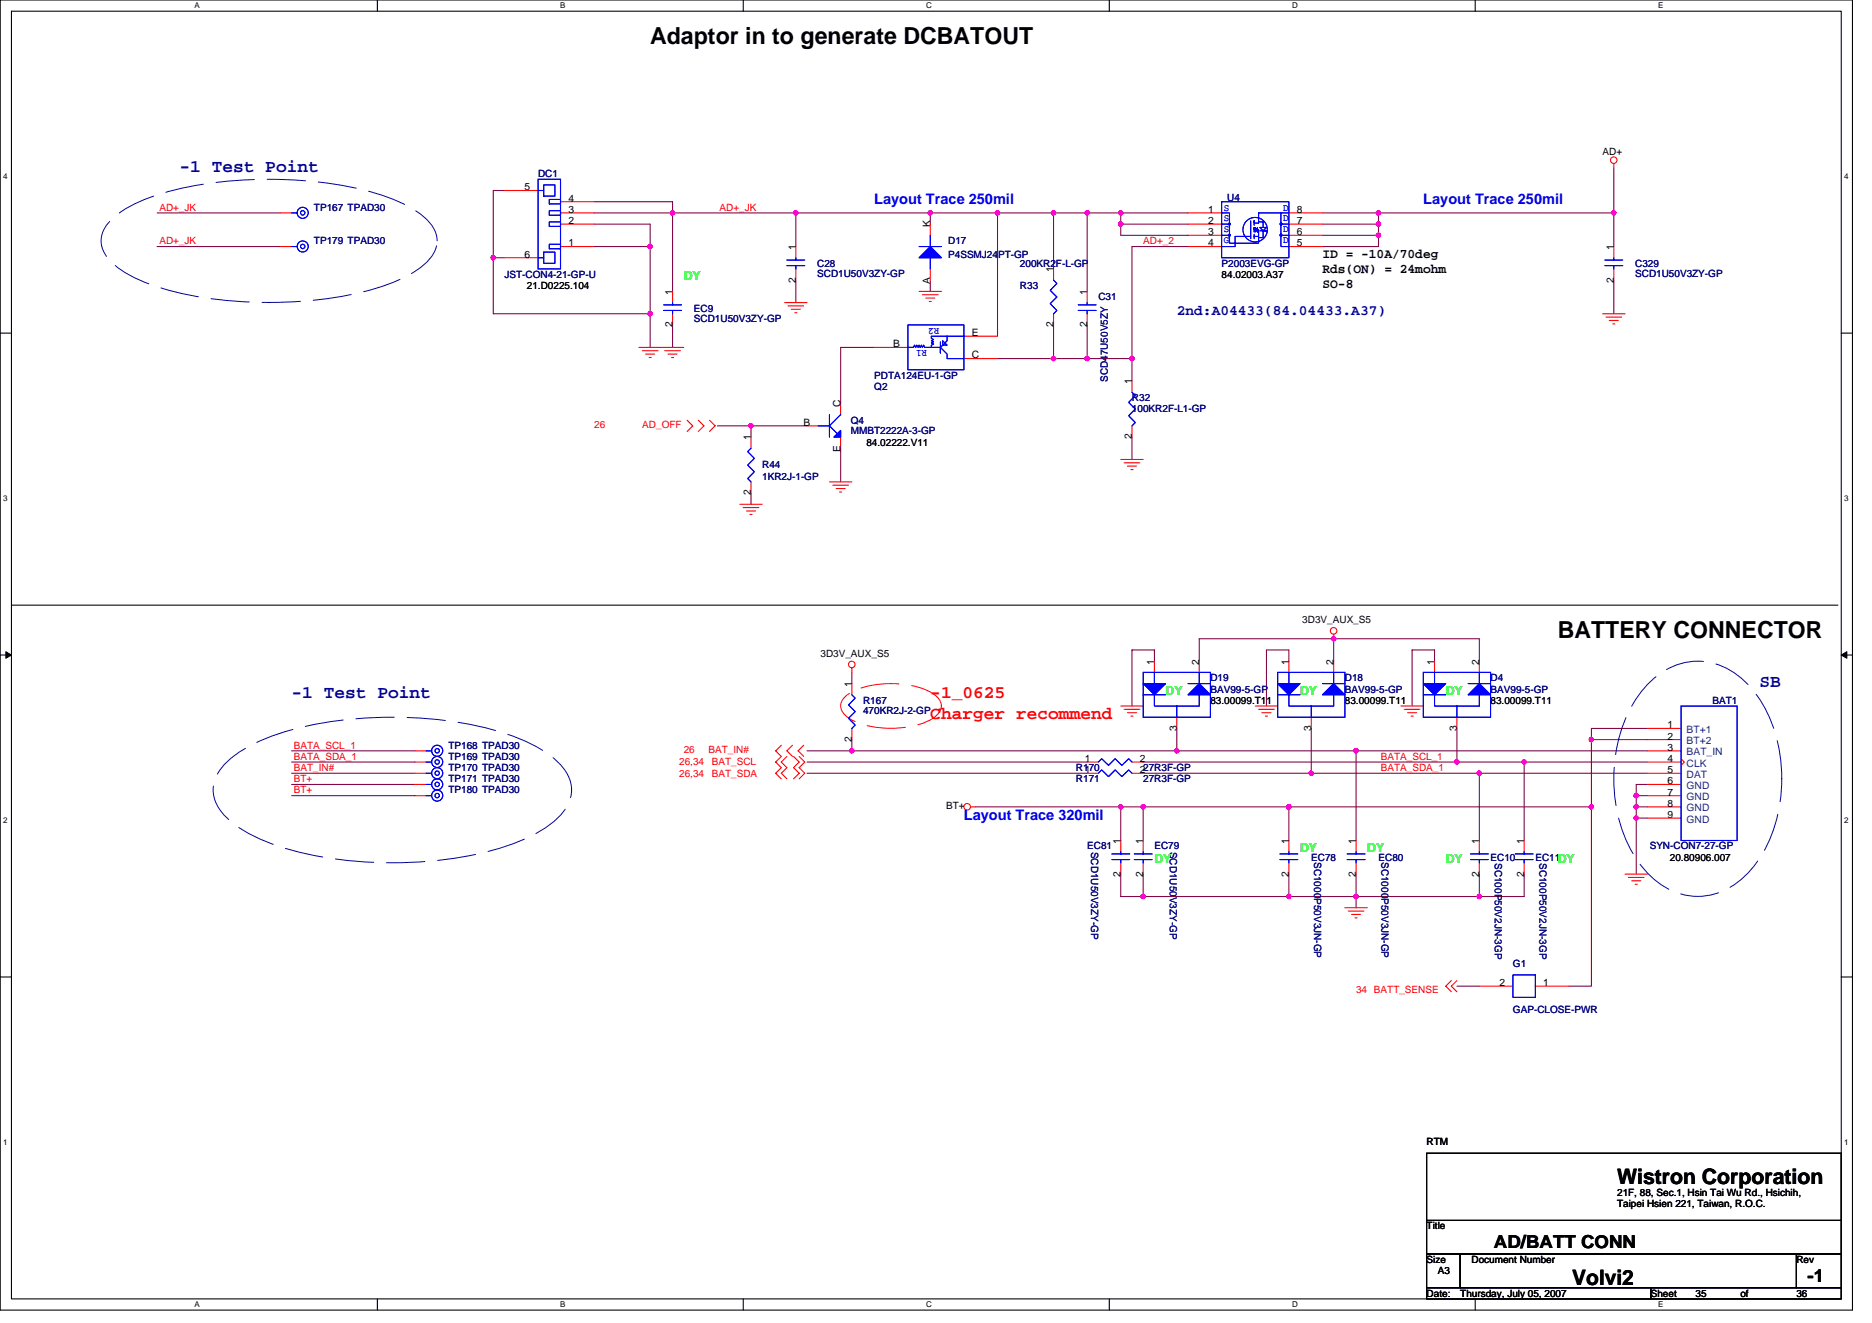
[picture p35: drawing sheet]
<svg xmlns="http://www.w3.org/2000/svg" width="297mm" height="210mm" viewBox="0 0 297 210" stroke-linecap="round" stroke-linejoin="round" font-family="sans-serif">
<defs><g id="words">
<g font-size="3.7">
<text x="103.2" y="7">Adaptor in to generate DCBATOUT</text>
<text x="247.2" y="101.3">BATTERY CONNECTOR</text>
</g>
<g font-size="3.4">
<text x="256.6" y="187.9">Wistron Corporation</text>
<text x="249.5" y="203.9">Volvi2</text>
</g>
<g font-size="2.8" fill="#0000a0">
<text x="28.5" y="27.2">-1 Test Point</text>
<text x="46.3" y="110.8">-1 Test Point</text>
<text x="279.2" y="109">SB</text>
</g>
<g font-size="2.8" fill="#f00">
<text x="147.6" y="110.8">-1_0625</text>
<text x="147.6" y="114">Charger recommend</text>
</g>
<g font-size="2.8">
<text x="237" y="198.1">AD/BATT CONN</text>
<text x="286.8" y="203.4">-1</text>
</g>
<g font-size="2.3" fill="#00f">
<text x="138.7" y="32.4">Layout Trace 250mil</text>
<text x="225.8" y="32.4">Layout Trace 250mil</text>
<text x="152.9" y="130.2">Layout Trace 320mil</text>
</g>
<text font-size="2.3" fill="#0000a0" x="186.7" y="49.9">2nd:A04433(84.04433.A37)</text>
<g font-size="2.1">
<text x="209.8" y="40.9">ID = -10A/70deg</text>
<text x="209.8" y="43.3">Rds(ON) = 24mohm</text>
<text x="209.8" y="45.7">SO-8</text>
</g>
<g font-size="1.9" fill="#0f0">
<text x="108.5" y="44.5">DY</text>
<text x="185" y="110.3">DY</text>
<text x="206.3" y="110.3">DY</text>
<text x="229.4" y="110.3">DY</text>
<text x="206.3" y="135.2">DY</text>
<text x="217" y="135.2">DY</text>
<text x="247.2" y="136.9">DY</text>
</g>
<g font-size="1.9" fill="#00ff40">
<text x="183.2" y="136.9">DY</text>
<text x="229.4" y="136.9">DY</text>
</g>
<g font-size="1.6" fill="#000080">
<text x="85.4" y="28.1">DC1</text>
<text x="49.8" y="33.4">TP167 TPAD30</text>
<text x="194.7" y="31.8">U4</text>
<text x="49.8" y="38.8">TP179 TPAD30</text>
<text x="150.4" y="38.8">D17</text>
<text x="150.4" y="40.9">P4SSMJ24PT-GP</text>
<text x="80" y="44.1">JST-CON4-21-GP-U</text>
<text x="129.7" y="42.3">C28</text>
<text x="129.7" y="43.9">SCD1U50V3ZY-GP</text>
<text x="161.8" y="45.9">R33</text>
<text x="161.8" y="42.3">200KR2F-L-GP</text>
<text x="174.3" y="47.6">C31</text>
<text x="193.8" y="42.3">P2003EVG-GP</text>
<text x="259.5" y="42.3">C329</text>
<text x="259.5" y="43.9">SCD1U50V3ZY-GP</text>
<text x="110.1" y="49.4">EC9</text>
<text x="110.1" y="51">SCD1U50V3ZY-GP</text>
<text x="138.7" y="61.9">Q2</text>
<text x="138.7" y="60.1">PDTA124EU-1-GP</text>
<text x="175.8" y="60.6" transform="rotate(-90 175.8 60.6)">SCD47U50V5ZY</text>
<text x="179.6" y="63.6">R32</text>
<text x="179.6" y="65.4">100KR2F-L1-GP</text>
<text x="135" y="67.2">Q4</text>
<text x="135" y="68.8">MMBT2222A-3-GP</text>
<text x="120.9" y="74.3">R44</text>
<text x="120.9" y="76.1">1KR2J-1-GP</text>
<text x="136.9" y="111.7">R167</text>
<text x="136.9" y="113.3">470KR2J-2-GP</text>
<text x="192.1" y="108.1">D19</text>
<text x="192.1" y="109.9">BAV99-5-GP</text>
<text x="213.4" y="108.1">D18</text>
<text x="213.4" y="109.9">BAV99-5-GP</text>
<text x="236.5" y="108.1">D4</text>
<text x="236.5" y="109.9">BAV99-5-GP</text>
<text x="271.7" y="111.7">BAT1</text>
<text x="71.2" y="118.8">TP168 TPAD30</text>
<text x="71.2" y="122.3">TP170 TPAD30</text>
<text x="71.2" y="124.1">TP171 TPAD30</text>
<text x="71.2" y="120.5">TP169 TPAD30</text>
<text x="71.2" y="125.9">TP180 TPAD30</text>
<text x="170.7" y="122.3">R170</text>
<text x="170.7" y="124.1">R171</text>
<text x="181.4" y="124.1">27R3F-GP</text>
<text x="172.5" y="134.8">EC81</text>
<text x="173.2" y="135.1" transform="rotate(90 173.2 135.1)">SCD1U50V3ZY-GP</text>
<text x="183.2" y="134.8">EC79</text>
<text x="185.6" y="135.1" transform="rotate(90 185.6 135.1)">SCD1U50V3ZY-GP</text>
<text x="208.1" y="136.5">EC78</text>
<text x="208.5" y="136.7" transform="rotate(90 208.5 136.7)">SC1000P50V3JN-GP</text>
<text x="218.7" y="136.5">EC80</text>
<text x="219.2" y="136.7" transform="rotate(90 219.2 136.7)">SC1000P50V3JN-GP</text>
<text x="236.5" y="136.5">EC10</text>
<text x="237.2" y="136.9" transform="rotate(90 237.2 136.9)">SC100P50V2JN-3GP</text>
<text x="243.6" y="136.5">EC11</text>
<text x="244.3" y="136.9" transform="rotate(90 244.3 136.9)">SC100P50V2JN-3GP</text>
<text x="261.8" y="134.8">SYN-CON7-27-GP</text>
<text x="240.1" y="153.4">G1</text>
<text x="240.1" y="160.7">GAP-CLOSE-PWR</text>
</g>
<g font-size="1.6">
<text x="254.3" y="24.5">AD+</text>
<text x="83.2" y="30.2">5</text>
<text x="90.2" y="35.5">2</text>
<text x="90.2" y="33.8">3</text>
<text x="90.2" y="32">4</text>
<text x="191.7" y="33.8">1</text>
<text x="191.7" y="35.5">2</text>
<text x="205.8" y="35.5">7</text>
<text x="205.8" y="33.8">8</text>
<text x="83.2" y="40.9">6</text>
<text x="90.2" y="39.1">1</text>
<text x="126.3" y="39.6" transform="rotate(-90 126.3 39.6)">1</text>
<text x="147.6" y="36.1" transform="rotate(-90 147.6 36.1)">K</text>
<text x="191.7" y="37.3">3</text>
<text x="191.7" y="39.1">4</text>
<text x="205.8" y="39.1">5</text>
<text x="205.8" y="37.3">6</text>
<text x="256" y="39.6" transform="rotate(-90 256 39.6)">1</text>
<text x="83.6" y="45.9">21.D0225.104</text>
<text x="106.7" y="46.8" transform="rotate(-90 106.7 46.8)">1</text>
<text x="126.3" y="44.8" transform="rotate(-90 126.3 44.8)">2</text>
<text x="147.6" y="45" transform="rotate(-90 147.6 45)">A</text>
<text x="167.1" y="43.2" transform="rotate(-90 167.1 43.2)">1</text>
<text x="172.5" y="46.8" transform="rotate(-90 172.5 46.8)">1</text>
<text x="193.8" y="44.1">84.02003.A37</text>
<text x="256" y="44.8" transform="rotate(-90 256 44.8)">2</text>
<text x="106.7" y="51.9" transform="rotate(-90 106.7 51.9)">2</text>
<text x="154.2" y="53.3">E</text>
<text x="167.1" y="51.9" transform="rotate(-90 167.1 51.9)">2</text>
<text x="172.5" y="51.9" transform="rotate(-90 172.5 51.9)">2</text>
<text x="141.7" y="55.1">B</text>
<text x="154.2" y="56.9">C</text>
<text x="133.4" y="64.5" transform="rotate(-90 133.4 64.5)">C</text>
<text x="179.6" y="61" transform="rotate(-90 179.6 61)">1</text>
<text x="119.1" y="69.9" transform="rotate(-90 119.1 69.9)">1</text>
<text x="127.5" y="67.5">B</text>
<text x="133.4" y="71.7" transform="rotate(-90 133.4 71.7)">E</text>
<text x="137.5" y="70.8">84.02222.V11</text>
<text x="179.6" y="69.7" transform="rotate(-90 179.6 69.7)">2</text>
<text x="119.1" y="78.6" transform="rotate(-90 119.1 78.6)">2</text>
<text x="206.6" y="98.8">3D3V_AUX_S5</text>
<text x="130.2" y="104.2">3D3V_AUX_S5</text>
<text x="183.2" y="105.4" transform="rotate(-90 183.2 105.4)">1</text>
<text x="190.3" y="105.4" transform="rotate(-90 190.3 105.4)">2</text>
<text x="204.5" y="105.4" transform="rotate(-90 204.5 105.4)">1</text>
<text x="211.6" y="105.4" transform="rotate(-90 211.6 105.4)">2</text>
<text x="227.6" y="105.4" transform="rotate(-90 227.6 105.4)">1</text>
<text x="234.7" y="105.4" transform="rotate(-90 234.7 105.4)">2</text>
<text x="135.1" y="109" transform="rotate(-90 135.1 109)">1</text>
<text x="192.1" y="111.7">83.00099.T11</text>
<text x="213.4" y="111.7">83.00099.T11</text>
<text x="236.5" y="111.7">83.00099.T11</text>
<text x="135.1" y="117.7" transform="rotate(-90 135.1 117.7)">2</text>
<text x="186.7" y="116" transform="rotate(-90 186.7 116)">3</text>
<text x="208" y="116" transform="rotate(-90 208 116)">3</text>
<text x="231.2" y="116" transform="rotate(-90 231.2 116)">3</text>
<text x="264.6" y="115.5">1</text>
<text x="264.6" y="117.3">2</text>
<text x="264.6" y="119.1">3</text>
<text x="172.1" y="120.9">1</text>
<text x="172.1" y="122.7">1</text>
<text x="180.9" y="120.9">2</text>
<text x="180.9" y="122.7">227R3F-GP</text>
<text x="264.6" y="124.4">6</text>
<text x="264.6" y="120.9">4</text>
<text x="264.6" y="122.7">5</text>
<text x="150.1" y="128.4">BT+</text>
<text x="264.6" y="126.2">7</text>
<text x="264.6" y="128">8</text>
<text x="264.6" y="129.8">9</text>
<text x="177.8" y="133.9" transform="rotate(-90 177.8 133.9)">1</text>
<text x="181.4" y="133.9" transform="rotate(-90 181.4 133.9)">1</text>
<text x="204.5" y="133.9" transform="rotate(-90 204.5 133.9)">1</text>
<text x="215.2" y="133.9" transform="rotate(-90 215.2 133.9)">1</text>
<text x="234.7" y="133.9" transform="rotate(-90 234.7 133.9)">1</text>
<text x="241.8" y="133.9" transform="rotate(-90 241.8 133.9)">1</text>
<text x="265" y="136.5">20.80906.007</text>
<text x="177.8" y="139.1" transform="rotate(-90 177.8 139.1)">2</text>
<text x="181.4" y="139.1" transform="rotate(-90 181.4 139.1)">2</text>
<text x="204.5" y="139.1" transform="rotate(-90 204.5 139.1)">2</text>
<text x="215.2" y="139.1" transform="rotate(-90 215.2 139.1)">2</text>
<text x="234.7" y="139.1" transform="rotate(-90 234.7 139.1)">2</text>
<text x="241.8" y="139.1" transform="rotate(-90 241.8 139.1)">2</text>
<text x="237.9" y="156.4">2</text>
<text x="244.9" y="156.4">1</text>
<text x="226.4" y="181.7">RTM</text>
<text x="256.6" y="189.7">21F, 88, Sec.1, Hsin Tai Wu Rd., Hsichih,</text>
<text x="256.6" y="191.5">Taipei Hsien 221, Taiwan, R.O.C.</text>
<text x="226.4" y="195.1">Title</text>
<text x="226.4" y="200.4">Size</text>
<text x="228.2" y="202.2">A3</text>
<text x="233.5" y="200.4">Document Number</text>
<text x="285" y="200.4">Rev</text>
<text x="226.4" y="205.7">Date:</text>
<text x="231.7" y="205.7">Thursday, July 05, 2007</text>
<text x="261.9" y="205.7">Sheet</text>
<text x="269" y="205.7">35</text>
<text x="276.2" y="205.7">of</text>
<text x="285" y="205.7">36</text>
</g>
<g font-size="1.6" fill="#f00">
<text x="25.3" y="33.4">AD+_JK</text>
<text x="114.2" y="33.4">AD+_JK</text>
<text x="25.3" y="38.8">AD+_JK</text>
<text x="181.4" y="38.8">AD+_2</text>
<text x="94.3" y="67.9">26</text>
<text x="101.9" y="67.9">AD_OFF</text>
<text x="46.6" y="118.8">BATA_SCL_1</text>
<text x="108.5" y="119.5">26</text>
<text x="112.4" y="119.5">BAT_IN#</text>
<text x="46.6" y="122.3">BAT_IN#</text>
<text x="46.6" y="124.1">BT+</text>
<text x="46.6" y="120.5">BATA_SDA_1</text>
<text x="46.6" y="125.9">BT+</text>
<text x="107.8" y="123.2">26,34</text>
<text x="107.8" y="121.4">26,34</text>
<text x="112.9" y="123.2">BAT_SDA</text>
<text x="112.9" y="121.4">BAT_SCL</text>
<text x="219.1" y="122.3">BATA_SDA_1</text>
<text x="219.1" y="120.5">BATA_SCL_1</text>
<text x="215.2" y="157.5">34 BATT_SENSE</text>
</g>
<g font-size="1.6" fill="#00f">
<text x="194.2" y="33.4">S</text>
<text x="194.2" y="35">S</text>
<text x="203.6" y="35">D</text>
<text x="203.6" y="33.4">D</text>
<text x="194.2" y="36.8">S</text>
<text x="194.2" y="38.6">G</text>
<text x="203.6" y="38.6">D</text>
<text x="203.6" y="36.8">D</text>
<text x="149" y="52" transform="rotate(180 149 52)">R2</text>
<text x="147.1" y="55.6" transform="rotate(180 147.1 55.6)">R1</text>
</g>
<g font-size="1.6" fill="#004080">
<text x="267.6" y="116.3">BT+1</text>
<text x="267.6" y="118.1">BT+2</text>
<text x="267.6" y="119.8">BAT_IN</text>
<text x="267.6" y="125.2">GND</text>
<text x="267.6" y="121.6">CLK</text>
<text x="267.6" y="123.4">DAT</text>
<text x="267.6" y="127">GND</text>
<text x="267.6" y="128.7">GND</text>
<text x="267.6" y="130.5">GND</text>
</g>
<g font-size="1.3">
<text x="30.8" y="1.3">A</text>
<text x="88.9" y="1.3">B</text>
<text x="147" y="1.3">C</text>
<text x="205" y="1.3">D</text>
<text x="263.1" y="1.3">E</text>
<text x=".5" y="28.4">4</text>
<text x="292.6" y="28.4">4</text>
<text x=".5" y="79.5">3</text>
<text x="292.6" y="79.5">3</text>
<text x=".5" y="130.6">2</text>
<text x="292.6" y="130.6">2</text>
<text x=".5" y="181.7">1</text>
<text x="292.6" y="181.7">1</text>
<text x="30.8" y="207.4">A</text>
<text x="88.9" y="207.4">B</text>
<text x="147" y="207.4">C</text>
<text x="205" y="207.4">D</text>
<text x="263.1" y="207.4">E</text>
</g>
</g></defs>
<path d="M0 0h293.9v207.9h-293.9zM1.8 1.8h290.4v204.3h-290.4z" fill="none" stroke="#000" stroke-width=".17"/>
<g fill="#fff">
<path d="M30.8 .2h.9v1.4h-.9z"/>
<path d="M30.8 206.3h.9v1.4h-.9z"/>
</g>
<path d="M59.9 0v1.8M59.9 206.1v1.8" fill="none" stroke="#000" stroke-width=".17"/>
<g fill="#fff">
<path d="M88.9 .2h.8v1.4h-.8z"/>
<path d="M88.9 206.3h.8v1.4h-.8z"/>
</g>
<path d="M117.9 0v1.8M117.9 206.1v1.8" fill="none" stroke="#000" stroke-width=".17"/>
<g fill="#fff">
<path d="M147 .2h.9v1.4h-.9z"/>
<path d="M147 206.3h.9v1.4h-.9z"/>
</g>
<path d="M176 0v1.8M176 206.1v1.8" fill="none" stroke="#000" stroke-width=".17"/>
<g fill="#fff">
<path d="M205 .2h.9v1.4h-.9z"/>
<path d="M205 206.3h.9v1.4h-.9z"/>
</g>
<path d="M234.1 0v1.8M234.1 206.1v1.8" fill="none" stroke="#000" stroke-width=".17"/>
<g fill="#fff">
<path d="M263.1 .2h.8v1.4h-.8z"/>
<path d="M263.1 206.3h.8v1.4h-.8z"/>
<path d="M.5 27.3h.7v1.4h-.7z"/>
<path d="M292.6 27.3h.7v1.4h-.7z"/>
<path d="M.5 78.4h.7v1.4h-.7z"/>
<path d="M292.6 78.4h.7v1.4h-.7z"/>
</g>
<path d="M0 52.9h1.8M292.2 52.9h1.7" fill="none" stroke="#000" stroke-width=".17"/>
<g fill="#fff">
<path d="M.5 129.5h.7v1.4h-.7z"/>
<path d="M292.6 129.5h.7v1.4h-.7z"/>
</g>
<path d="M0 103.9h1.8M292.2 103.9h1.7" fill="none" stroke="#000" stroke-width=".17"/>
<path d="M.9 103.4l.9 .5-.9 .5zM292.2 103.9l.8-.5v1z" fill="#000" stroke="#000" stroke-width=".16"/>
<g fill="#fff">
<path d="M.5 180.5h.7v1.4h-.7z"/>
<path d="M292.6 180.5h.7v1.4h-.7z"/>
</g>
<path d="M1.8 96h289.8M0 155h1.8M292.2 155h1.7M226.4 199h5.3v5.3h-5.3zM226.4 183h65.8v10.6h-65.8zM226.4 193.6h65.8v5.4h-65.8zM231.7 199h53.3v5.3h-53.3zM285 199h7.2v5.3h-7.2zM226.4 204.3h35.5v1.8h-35.5zM261.9 204.3h30.3v1.8h-30.3z" fill="none" stroke="#000" stroke-width=".17"/>
<g fill="none" stroke="#800040" stroke-width=".17">
<path d="M24.9 33.8h19.6M24.9 39.1h19.6M80 30.2h-1.7v10.7h1.7M94.3 33.8h32M94.3 35.6h8.9v19.5M94.3 39.1h8.9M94.3 32h12.4v14.2M126.3 33.8h21.3v1.8M126.3 33.8v5.3M147.6 33.8h19.6M158.3 33.8v19.5M167.2 33.8h5.3v12.4"/>
<path d="M167.2 33.8v8.9M172.5 33.8h16M177.8 35.6h10.7M177.8 33.8v3.5h10.7M188.5 39.1h-8.9v21.4M209.8 33.8h46.3M209.8 35.6h8.9M209.8 37.3h8.9M218.7 33.8v5.3h-8.9M256.1 26.7v12.4M78.3 40.9v8.9h24.9M106.7 51.6v3.5"/>
<path d="M126.3 44.4v3.6M138.7 55.1h-5.3v8.9M147.6 44.4v1.8M158.3 56.9h21.3M167.2 51.6v5.3M172.5 51.6v5.3M256.1 44.4v5.4M113.8 67.6h14.3M119.2 67.6v1.7M119.2 78.2v1.8M133.4 71.1v5.4M179.6 69.3v3.6"/>
<path d="M46.3 119.1h19.5M128.1 119.1h133.3M135.2 106.7v1.8M135.2 117.3v1.8M183.2 104.9v-1.8h-3.6v8.9M186.7 115.6v3.5M190.3 104.9v-3.6h44.4v3.6M204.5 104.9v-1.8h-3.5v8.9M208.1 115.6v7.1M211.6 101.3v3.6M215.2 119.1v14.2M227.6 104.9v-1.8h-3.5v8.9"/>
<path d="M231.2 115.6v5.3M252.5 117.3h8.9M261.4 115.6h-8.9v12.4M46.3 120.9h19.5M46.3 122.7h19.5M46.3 124.5h19.5M46.3 126.2h19.5M128.1 120.9h44.4M128.1 122.7h44.4M154.7 128h97.8M177.8 138.7v3.5h64v-3.5M177.8 128v5.3"/>
<path d="M181.4 120.9h80M181.4 128v5.3M181.4 138.7v3.5M181.4 122.7h26.7M204.5 128v5.3M204.5 138.7v3.5M208.1 122.7h26.6v10.6M215.2 138.7v5.3M234.7 138.7v3.5M234.7 122.7h26.7M241.8 120.9v12.4M252.5 128v28.5h-3.5"/>
<path d="M259.6 128v1.8h1.8M259.6 128h1.8M259.6 126.2v1.8M259.6 129.8v8.9M261.4 124.5h-1.8v1.7h1.8M231.2 156.5h3.5"/>
</g>
<g fill="#f0f" stroke="#f0f" stroke-width=".17">
<circle cx="147.6" cy="33.8" r=".35"/>
<circle cx="103.2" cy="49.8" r=".35"/>
<circle cx="241.8" cy="120.9" r=".35"/>
<circle cx="204.5" cy="128" r=".35"/>
<circle cx="181.4" cy="128" r=".35"/>
<circle cx="119.2" cy="67.6" r=".35"/>
<circle cx="177.8" cy="35.5" r=".35"/>
<circle cx="177.8" cy="33.8" r=".35"/>
<circle cx="179.6" cy="56.9" r=".35"/>
<circle cx="167.2" cy="56.9" r=".35"/>
<circle cx="256.1" cy="33.8" r=".35"/>
<circle cx="218.7" cy="33.8" r=".35"/>
<circle cx="167.2" cy="33.8" r=".35"/>
<circle cx="172.5" cy="56.9" r=".35"/>
<circle cx="218.7" cy="37.3" r=".35"/>
<circle cx="158.3" cy="33.8" r=".35"/>
<circle cx="177.8" cy="128" r=".35"/>
<circle cx="215.2" cy="142.2" r=".35"/>
<circle cx="204.5" cy="142.2" r=".35"/>
<circle cx="181.4" cy="142.2" r=".35"/>
<circle cx="234.7" cy="142.2" r=".35"/>
<circle cx="252.5" cy="128" r=".35"/>
<circle cx="172.5" cy="33.8" r=".35"/>
<circle cx="218.7" cy="35.5" r=".35"/>
<circle cx="126.3" cy="33.8" r=".35"/>
<circle cx="106.7" cy="33.8" r=".35"/>
<circle cx="103.2" cy="39.1" r=".35"/>
<circle cx="208.1" cy="122.7" r=".35"/>
<circle cx="211.6" cy="101.3" r=".35"/>
<circle cx="186.7" cy="119.1" r=".35"/>
<circle cx="78.3" cy="40.9" r=".35"/>
<circle cx="234.7" cy="122.7" r=".35"/>
<circle cx="231.2" cy="120.9" r=".35"/>
<circle cx="259.6" cy="129.8" r=".35"/>
<circle cx="135.2" cy="119.1" r=".35"/>
<circle cx="215.2" cy="119.1" r=".35"/>
<circle cx="252.5" cy="117.3" r=".35"/>
<circle cx="259.6" cy="126.2" r=".35"/>
<circle cx="259.6" cy="128" r=".35"/>
</g>
<g fill="none" stroke="#f00" stroke-width=".17">
<path d="M44.5 33.8h1.8M44.5 39.1h1.8M80 30.2h5.4M88.9 33.8h5.4M88.9 39.1h5.4M88.9 35.6h5.4M88.9 32h5.4M126.3 39.1v1.8M147.6 35.6v1.7M188.5 33.8h5.3M188.5 39.1h5.3M188.5 35.6h5.3"/>
<path d="M188.5 37.3h5.3M204.5 33.8h5.3M204.5 39.1h5.3M204.5 35.6h5.3M204.5 37.3h5.3M256.1 26v.7M256.1 39.1v1.8M80 40.9h5.4M101.4 55.1h7.1M101.9 55.6h2.5M102.4 56.2h1.5M103 56.7h.3"/>
<path d="M105.5 55.6h2.5M106 56.2h1.4M106.5 56.7h.4M106.7 46.2v1.8M106.7 49.8v1.8M124.5 48h3.6M125 48.5h2.5M125.6 49.1h1.4M126.1 49.6h.3M126.3 42.7v1.7M138.7 55.1h5.4M145.8 46.2h3.6"/>
<path d="M146.4 46.8h2.5M146.9 47.3h1.4M147.4 47.8h.4M147.6 42.7v1.7M152.9 53.3h5.4M152.9 56.9h5.4M167.2 42.7v1.7M167.2 49.8v1.8M172.5 46.2v1.8M172.5 49.8v1.8M254.3 49.8h3.5M254.8 50.3h2.5"/>
<path d="M255.4 50.8h1.4M255.9 51.4h.3M256.1 42.7v1.7M109 66.7l.9 .9-.9 .9M110.8 66.7l.9 .9-.9 .9M112.6 66.7l.9 .9-.9 .9M119.2 69.3v1.8M119.2 76.5v1.7M128.1 67.6h1.7M131.6 76.5h3.6M132.1 77h2.5M132.7 77.5h1.4"/>
<path d="M133.2 78.1h.4M133.4 64v1.8M133.4 69.3v1.8M177.8 72.9h3.6M178.4 73.4h2.5M178.9 74h1.4M179.4 74.5h.4M179.6 60.5v1.7M179.6 67.6v1.7M117.4 80h3.5M117.9 80.5h2.5M118.4 81.1h1.5"/>
<path d="M119 81.6h.3M65.8 119.1h1.8M124 118.2l-.9 .9 .9 .9-.9 .9 .9 .9-.9 .9 .9 .9M125.7 118.2l-.8 .9 .8 .9M127.5 118.2l-.9 .9 .9 .9M135.2 106v.7M135.2 108.5v1.7M135.2 115.6v1.7M177.8 112h3.6M178.4 112.5h2.5M178.9 113.1h1.4M179.4 113.6h.4"/>
<path d="M183.2 104.9v1.8M186.7 113.8v1.8M190.3 104.9v1.8M199.2 112h3.5M199.7 112.5h2.5M200.2 113.1h1.5M200.8 113.6h.3M204.5 104.9v1.8M208.1 113.8v1.8M211.6 100.6v.7M211.6 104.9v1.8M222.3 112h3.5"/>
<path d="M222.8 112.5h2.5M223.3 113.1h1.5M223.9 113.6h.3M227.6 104.9v1.8M231.2 113.8v1.8M234.7 104.9v1.8M261.4 119.1h5.3M261.4 115.6h5.3M261.4 117.3h5.3M65.8 122.7h1.8M65.8 124.5h1.8M65.8 120.9h1.8"/>
<path d="M65.8 126.2h1.8M124.9 120l-.9 .9 .9 .9-.9 .9 .9 .9M125.9 120l.9 .9-.9 .9 .9 .9-.9 .9M126.8 120l.9 .9-.9 .9 .9 .9-.9 .9M154 128h.7M172.5 122.7h1.8M172.5 120.9h1.8M177.8 133.3v1.8M177.8 136.9v1.8M179.6 122.7h1.8M179.6 120.9h1.8M181.4 133.3v1.8"/>
<path d="M181.4 136.9v1.8M204.5 133.3v1.8M204.5 136.9v1.8M215.2 133.3v1.8M215.2 136.9v1.8M234.7 133.3v1.8M234.7 136.9v1.8M241.8 133.3v1.8M241.8 136.9v1.8M257.8 138.7h3.6M258.4 139.2h2.5M258.9 139.7h1.4"/>
<path d="M261.4 128h5.3M261.4 122.7h5.3M261.4 124.5h5.3M261.4 120.9h5.3M261.4 126.2h5.3M261.4 129.8h5.3M266.7 120.4l.6 .5-.6 .5M213.4 144h3.6M213.9 144.5h2.5M214.5 145.1h1.4M215 145.6h.3M230.3 155.6l-.9 .9 .9 .9"/>
<path d="M231.2 155.6l-.9 .9 .9 .9M234.7 156.5h5.4M243.6 156.5h5.4M259.5 140.3h.3"/>
<circle cx="256.1" cy="25.4" r=".52"/>
<circle cx="135.2" cy="105.4" r=".52"/>
<circle cx="211.6" cy="100.1" r=".52"/>
<circle cx="153.5" cy="128" r=".52"/>
</g>
<path d="M17.7 34.8a19.6 19.6 0 0 1 7.8-4.1 65.5 65.5 0 0 1 34.4 0 19.6 19.6 0 0 1 7.8 4.1 4.3 4.3 0 0 1 0 6.8 19.6 19.6 0 0 1-7.8 4.1 65.3 65.3 0 0 1-34.4 0 19.6 19.6 0 0 1-7.8-4.1 4.3 4.3 0 0 1 0-6.8zM261.9 108.1a10.3 10.3 0 0 1 14.9 0 21.4 21.4 0 0 1 5.9 15.4 21.4 21.4 0 0 1-5.9 15.5 10.3 10.3 0 0 1-14.9 0 21.5 21.5 0 0 1-5.8-15.5 21.4 21.4 0 0 1 5.8-15.4zM35.6 121.3a20.3 20.3 0 0 1 8.3-4.8 63.2 63.2 0 0 1 36.7 0 20.4 20.4 0 0 1 8.3 4.8 5.4 5.4 0 0 1 0 8.1 20.4 20.4 0 0 1-8.3 4.8 63 63 0 0 1-36.7 0 20.3 20.3 0 0 1-8.3-4.8 5.4 5.4 0 0 1 0-8.1z" fill="none" stroke="#0000a0" stroke-width=".16" stroke-dasharray="6.1 2"/>
<path d="M134.3 110.4a12.6 12.6 0 0 1 8.4-1.9 10.6 10.6 0 0 1 5.8 1.9 1.93 1.93 0 0 1 0 3.2 12.6 12.6 0 0 1-8.4 1.9 10.5 10.5 0 0 1-5.8-1.9 1.93 1.93 0 0 1 0-3.2z" fill="none" stroke="#f00" stroke-width=".16" stroke-dasharray="6.1 2"/>
<g fill="none" stroke="#00f" stroke-width=".17">
<path d="M46.3 33.8h.9M46.3 39.1h.9M85.4 28.4h3.5v14.3h-3.5zM85.4 30.2h.9M86.3 29.3h1.8v1.8h-1.8zM87.2 38.8h1.7v.7h-1.7zM87.2 35.2h1.7v.7h-1.7zM87.2 33.4h1.7v.7h-1.7zM87.2 31.6h1.7v.8h-1.7zM145.8 39.1h3.6M147.6 37.3v1.8M193.8 33.8h1.3v4.8h4.6v-2.2h-.7v-.3v.7"/>
<path d="M193.8 32h10.7v8.9h-10.7zM193.8 37.3h1.3M193.8 35.6h1.3M194.9 35.4h.3v.3h-.3zM194.9 37.2h.3v.2h-.3zM198.5 37.5h-2.5v1.6h-2.2M198.5 35v2.9M199 37.5h.7M199 37.2v.7M199.5 36.1v.7v-.4l-.3 .4v-.7l.3 .3h.2M199.7 35.2h.7v.9M199.9 36.6h1.1h-.6l.6-.5h-1.1l.5 .5v1.1h-.7"/>
<path d="M203.1 37.2h.3v.2h-.3zM203.1 35.4h.3v.3h-.3zM203.3 33.8v5.3h1.2M203.3 37.3h1.2M203.3 35.6h1.2M204.5 33.8h-4.8v1.6h-.7v-.4v.7M85.4 40.9h.9M86.3 40h1.8v1.8h-1.8zM105.3 48.4h2.8M105.3 49.3h2.8M106.7 48v.4M106.7 49.3v.5"/>
<path d="M124.9 41.3h2.8M124.9 42.1h2.8M126.3 40.9v.4M126.3 42.1v.6M144.1 51.6h8.8v7.1h-8.8zM147.6 40.9v1.8M149.2 54.2v.9l1.1 1.1v.7h2.6M149.6 54.1l.7 .7h-.7zM150.3 53.3h-2.5v.4l.3 .2-.3 .2 .3 .1-.3 .2 .3 .2-.3 .2v.3M152.9 53.3h-2.6v.8l-1.1 1v.9v-.9h-2.5l-.1-.3-.2 .3-.2-.3-.2 .3-.2-.3-.1 .3-.2-.3-.2 .3-.2-.3-.2 .3h-.8M167.2 44.4l.5 .6-1.1 1.1 1.1 1-1.1 1.1 1.1 1.1-.5 .5M171.1 48.4h2.8"/>
<path d="M171.1 49.3h2.8M172.5 48v.4M172.5 49.3v.5M254.7 41.3h2.8M254.7 42.1h2.8M256.1 40.9v.4M256.1 42.1v.6M119.2 71.1l-.6 .5 1.1 1.1-1.1 1.1 1.1 1-1.1 1.1 .6 .6M129.8 67.6h1.8M131.6 65.8v3.5M133.4 65.8l-1.8 1.8 1.3 1.2M179.6 62.2l.5 .6-1 1 1 1.1-1 1.1 1 1-.5 .6"/>
<path d="M67.6 119.1h.9M135.2 110.2l.5 .6-1.1 1 1.1 1.1-1.1 1.1 1.1 1-.5 .6M181.4 106.7h10.7v7.1h-10.7zM181.4 110.2h3.6M183.2 110.2v1.8h7.1v-1.8M183.2 106.7v1.8M186.7 112v1.8M188.5 108.5h3.6M190.3 106.7v1.8M202.7 106.7h10.7v7.1h-10.7zM202.7 110.2h3.6M204.5 110.2v1.8h7.1v-1.8"/>
<path d="M204.5 106.7v1.8M208.1 112v1.8M209.8 108.5h3.6M211.6 106.7v1.8M225.8 110.2h3.6M225.8 106.7h10.7v7.1h-10.7zM227.6 110.2v1.8h7.1v-1.8M227.6 106.7v1.8M231.2 112v1.8M233 108.5h3.5M234.7 106.7v1.8M266.7 112h8.9v21.3h-8.9z"/>
<path d="M67.6 122.7h.9M67.6 124.5h.9M67.6 120.9h.9M67.6 126.2h.9M174.3 120.9l.5-.5 1.1 1 1.1-1 1 1 1.1-1 .5 .5M174.3 122.7l.5-.5 1.1 1 1.1-1 1 1 1.1-1 .5 .5M176.4 135.5h2.9M176.4 136.4h2.9M177.8 135.1v.4M177.8 136.4v.5M180 135.5h2.8M180 136.4h2.8"/>
<path d="M181.4 135.1v.4M181.4 136.4v.5M203.1 135.5h2.8M203.1 136.4h2.8M204.5 135.1v.4M204.5 136.4v.5M213.8 135.5h2.8M213.8 136.4h2.8M215.2 135.1v.4M215.2 136.4v.5M233.3 135.5h2.9M233.3 136.4h2.9"/>
<path d="M234.7 135.1v.4M234.7 136.4v.5M240.4 135.5h2.9M240.4 136.4h2.9M241.8 135.1v.4M241.8 136.4v.5M240.1 154.7h3.5v3.5h-3.5z"/>
<circle cx="48" cy="33.8" r=".35"/>
<circle cx="48" cy="39.1" r=".35"/>
<circle cx="48" cy="33.8" r=".88"/>
<circle cx="48" cy="39.1" r=".88"/>
<circle cx="199.2" cy="36.4" r="1.94"/>
<circle cx="69.4" cy="119.1" r=".35"/>
<circle cx="69.4" cy="119.1" r=".88"/>
<circle cx="69.4" cy="122.7" r=".35"/>
<circle cx="69.4" cy="124.4" r=".35"/>
<circle cx="69.4" cy="120.9" r=".35"/>
<circle cx="69.4" cy="126.2" r=".35"/>
<circle cx="69.4" cy="124.4" r=".88"/>
<circle cx="69.4" cy="122.7" r=".88"/>
<circle cx="69.4" cy="120.9" r=".88"/>
<circle cx="69.4" cy="126.2" r=".88"/>
</g>
<g fill="#00f" stroke="#00f" stroke-width=".17">
<path d="M181.4 108.5h3.6l-1.8 1.7z" fill-rule="evenodd"/>
<path d="M190.3 108.5l1.8 1.7h-3.6z" fill-rule="evenodd"/>
<path d="M181.4 108.5h3.6l-1.8 1.7z" fill-rule="evenodd"/>
<path d="M190.3 108.5l1.8 1.7h-3.6z" fill-rule="evenodd"/>
<path d="M145.8 40.9l1.8-1.8 1.8 1.8z" fill-rule="evenodd"/>
<path d="M145.8 40.9l1.8-1.8 1.8 1.8z" fill-rule="evenodd"/>
<path d="M202.7 108.5h3.6l-1.8 1.7z" fill-rule="evenodd"/>
<path d="M211.6 108.5l1.8 1.7h-3.6z" fill-rule="evenodd"/>
<path d="M202.7 108.5h3.6l-1.8 1.7z" fill-rule="evenodd"/>
<path d="M211.6 108.5l1.8 1.7h-3.6z" fill-rule="evenodd"/>
<path d="M225.8 108.5h3.6l-1.8 1.7z" fill-rule="evenodd"/>
<path d="M234.7 108.5l1.8 1.7h-3.5z" fill-rule="evenodd"/>
<path d="M225.8 108.5h3.6l-1.8 1.7z" fill-rule="evenodd"/>
<path d="M234.7 108.5l1.8 1.7h-3.5z" fill-rule="evenodd"/>
<path d="M132.9 68.8l.5-.5v1h-1.1z" fill-rule="evenodd"/>
<path d="M132.9 68.8l.5-.5v1h-1.1z" fill-rule="evenodd"/>
</g>
<use href="#words"/>
</svg>
